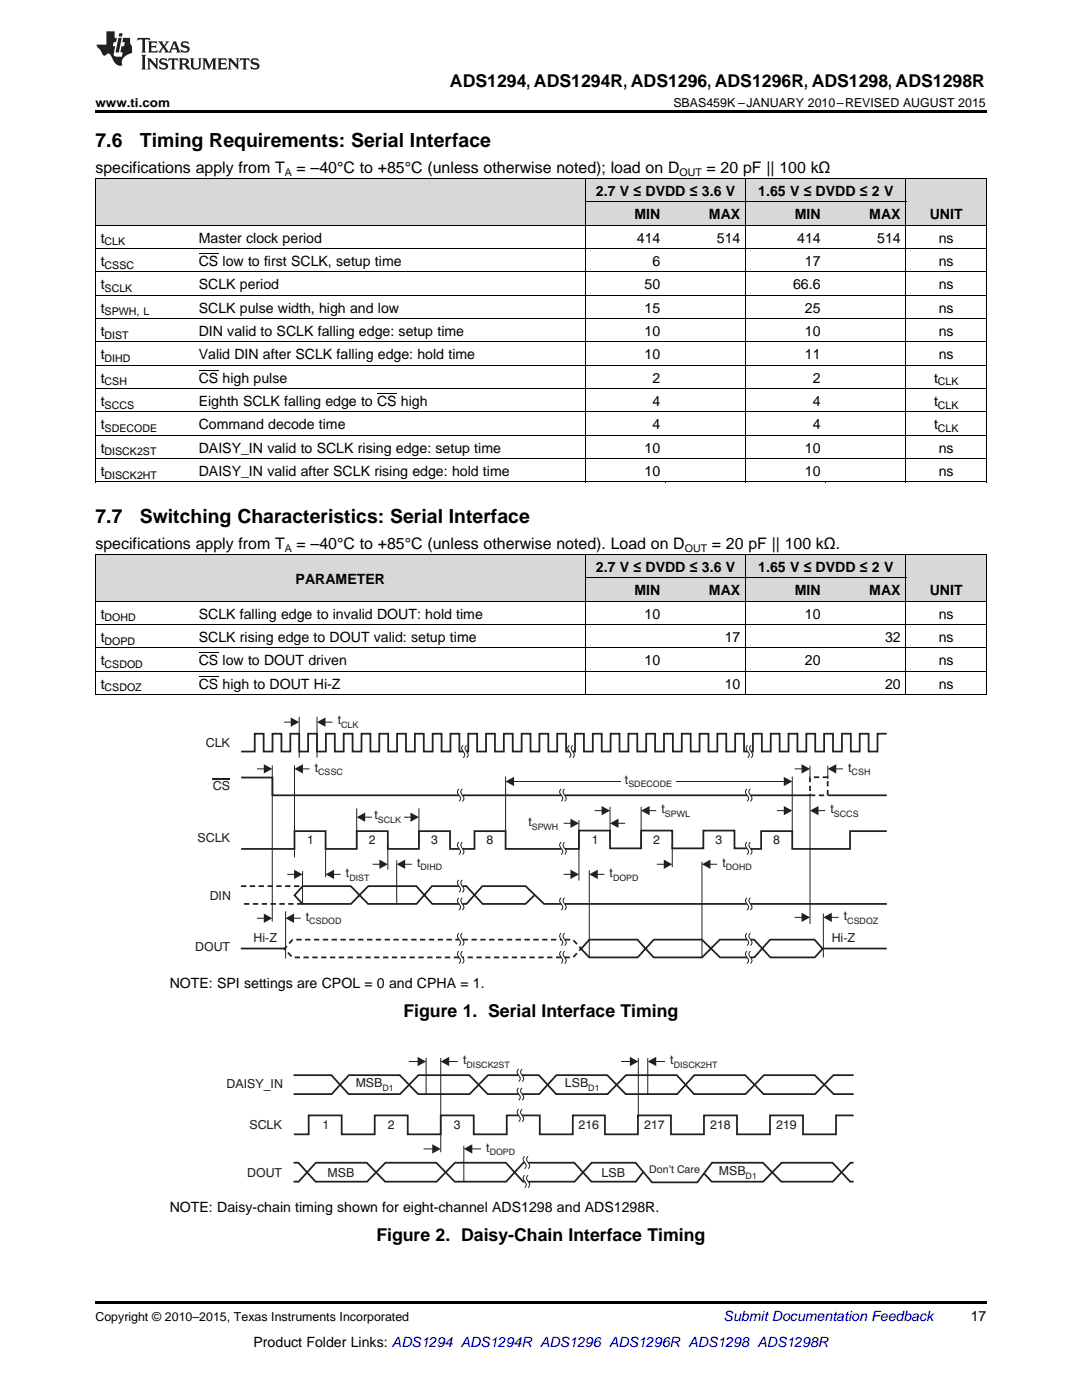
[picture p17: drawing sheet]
<svg xmlns="http://www.w3.org/2000/svg" width="216mm" height="279mm" viewBox="0 0 216 279" stroke-linecap="round" stroke-linejoin="round" font-family="sans-serif">
<defs><g id="words">
<g font-size="3.9">
<text x="19" y="29.3">7.6</text>
<text x="27.9" y="29.3">Timing Requirements: Serial Interface</text>
<text x="19" y="104.3">7.7</text>
<text x="27.9" y="104.3">Switching Characteristics: Serial Interface</text>
</g>
<g font-size="3.5">
<text x="89.8" y="17.3">ADS1294, ADS1294R, ADS1296, ADS1296R, ADS1298, ADS1298R</text>
<text x="80.5" y="203.1">Figure 1. Serial Interface Timing</text>
<text x="75.1" y="247.7">Figure 2. Daisy-Chain Interface Timing</text>
</g>
<g font-size="3.2">
<text x="19" y="34.4">specifications apply from T</text>
<text x="59.2" y="34.4">= –40°C to +85°C (unless otherwise noted); load on D</text>
<text x="141" y="34.4">= 20 pF || 100 kΩ</text>
<text x="19" y="109.5">specifications apply from T</text>
<text x="59.2" y="109.5">= –40°C to +85°C (unless otherwise noted). Load on D</text>
<text x="142" y="109.5">= 20 pF || 100 kΩ.</text>
</g>
<g font-size="2.8">
<text x="118.9" y="39.1">2.7 V ≤ DVDD ≤ 3.6 V</text>
<text x="151.3" y="39.1">1.65 V ≤ DVDD ≤ 2 V</text>
<text x="126.6" y="43.7">MIN</text>
<text x="141.5" y="43.7">MAX</text>
<text x="158.6" y="43.7">MIN</text>
<text x="173.5" y="43.7">MAX</text>
<text x="185.5" y="43.7">UNIT</text>
<text x="20.1" y="48.4">t</text>
<text x="20.1" y="53.1">t</text>
<text x="39.7" y="48.4">Master clock period</text>
<text x="39.7" y="53.1">CS low to first SCLK, setup time</text>
<text x="127.1" y="48.4">414</text>
<text x="130.2" y="53.1">6</text>
<text x="143.1" y="48.4">514</text>
<text x="159.1" y="48.4">414</text>
<text x="160.6" y="53.1">17</text>
<text x="175" y="48.4">514</text>
<text x="187.3" y="48.4">ns</text>
<text x="187.3" y="53.1">ns</text>
<text x="20.1" y="57.7">t</text>
<text x="39.7" y="57.7">SCLK period</text>
<text x="128.6" y="57.7">50</text>
<text x="158.3" y="57.7">66.6</text>
<text x="187.3" y="57.7">ns</text>
<text x="20.1" y="62.4">t</text>
<text x="39.7" y="62.4">SCLK pulse width, high and low</text>
<text x="128.6" y="62.4">15</text>
<text x="160.6" y="62.4">25</text>
<text x="187.3" y="62.4">ns</text>
<text x="20.1" y="67">t</text>
<text x="20.1" y="71.7">t</text>
<text x="39.7" y="67">DIN valid to SCLK falling edge: setup time</text>
<text x="39.7" y="71.7">Valid DIN after SCLK falling edge: hold time</text>
<text x="128.6" y="67">10</text>
<text x="128.6" y="71.7">10</text>
<text x="160.6" y="67">10</text>
<text x="160.6" y="71.7">11</text>
<text x="187.3" y="67">ns</text>
<text x="187.3" y="71.7">ns</text>
<text x="20.1" y="76.3">t</text>
<text x="39.7" y="76.3">CS high pulse</text>
<text x="130.2" y="76.3">2</text>
<text x="162.2" y="76.3">2</text>
<text x="186.4" y="76.3">t</text>
<text x="20.1" y="81">t</text>
<text x="39.7" y="81">Eighth SCLK falling edge to CS high</text>
<text x="130.2" y="81">4</text>
<text x="162.2" y="81">4</text>
<text x="186.4" y="81">t</text>
<text x="20.1" y="85.7">t</text>
<text x="39.7" y="85.7">Command decode time</text>
<text x="130.2" y="85.7">4</text>
<text x="162.2" y="85.7">4</text>
<text x="186.4" y="85.7">t</text>
<text x="20.1" y="90.3">t</text>
<text x="20.1" y="95">t</text>
<text x="39.7" y="90.3">DAISY_IN valid to SCLK rising edge: setup time</text>
<text x="39.7" y="95">DAISY_IN valid after SCLK rising edge: hold time</text>
<text x="128.6" y="90.3">10</text>
<text x="128.6" y="95">10</text>
<text x="160.6" y="90.3">10</text>
<text x="160.6" y="95">10</text>
<text x="187.3" y="90.3">ns</text>
<text x="187.3" y="95">ns</text>
<text x="59" y="116.5">PARAMETER</text>
<text x="118.9" y="114.1">2.7 V ≤ DVDD ≤ 3.6 V</text>
<text x="126.6" y="118.8">MIN</text>
<text x="141.5" y="118.8">MAX</text>
<text x="151.3" y="114.1">1.65 V ≤ DVDD ≤ 2 V</text>
<text x="158.6" y="118.8">MIN</text>
<text x="173.5" y="118.8">MAX</text>
<text x="185.5" y="118.8">UNIT</text>
<text x="20.1" y="123.4">t</text>
<text x="39.7" y="123.4">SCLK falling edge to invalid DOUT: hold time</text>
<text x="128.6" y="123.4">10</text>
<text x="160.6" y="123.4">10</text>
<text x="187.3" y="123.4">ns</text>
<text x="20.1" y="128.1">t</text>
<text x="39.7" y="128.1">SCLK rising edge to DOUT valid: setup time</text>
<text x="144.6" y="128.1">17</text>
<text x="176.6" y="128.1">32</text>
<text x="187.3" y="128.1">ns</text>
<text x="20.1" y="132.8">t</text>
<text x="20.1" y="137.4">t</text>
<text x="39.7" y="132.8">CS low to DOUT driven</text>
<text x="39.7" y="137.4">CS high to DOUT Hi-Z</text>
<text x="128.6" y="132.8">10</text>
<text x="144.6" y="137.4">10</text>
<text x="160.6" y="132.8">20</text>
<text x="176.6" y="137.4">20</text>
<text x="187.3" y="132.8">ns</text>
<text x="187.3" y="137.4">ns</text>
<text x="33.9" y="197.2">NOTE: SPI settings are CPOL = 0 and CPHA = 1.</text>
<text x="33.9" y="241.9">NOTE: Daisy-chain timing shown for eight-channel ADS1298 and ADS1298R.</text>
<text x="193.7" y="263.6">17</text>
<text x="50.6" y="268.9">Product Folder Links: ADS1294 ADS1294R ADS1296 ADS1296R ADS1298 ADS1298R</text>
</g>
<text font-size="2.8" fill="#0000c8" x="144.4" y="263.6">Submit Documentation Feedback</text>
<g font-size="2.5">
<text x="19" y="21.4">www.ti.com</text>
<text x="134.4" y="21.4">SBAS459K –JANUARY 2010–REVISED AUGUST 2015</text>
<text x="19" y="263.6">Copyright © 2010–2015, Texas Instruments Incorporated</text>
</g>
<g font-size="2.5" fill="#231f20">
<text x="41.1" y="149.2">CLK</text>
<text x="67.4" y="144.6">t</text>
<text x="62.8" y="154">t</text>
<text x="169.2" y="154">t</text>
<text x="42.4" y="157.7">CS</text>
<text x="124.7" y="156.4">t</text>
<text x="74.7" y="163.5">t</text>
<text x="105.4" y="164.8">t</text>
<text x="132" y="162.3">t</text>
<text x="165.7" y="162.3">t</text>
<text x="39.4" y="168.1">SCLK</text>
<text x="61.3" y="168.5">1</text>
<text x="73.6" y="168.5">2</text>
<text x="83.2" y="173">t</text>
<text x="86" y="168.5">3</text>
<text x="97.1" y="168.5">8</text>
<text x="118.1" y="168.5">1</text>
<text x="130.4" y="168.5">2</text>
<text x="142.8" y="168.5">3</text>
<text x="144.2" y="173">t</text>
<text x="154.3" y="168.5">8</text>
<text x="41.8" y="179.6">DIN</text>
<text x="69" y="175">t</text>
<text x="121.6" y="175">t</text>
<text x="61" y="183.8">t</text>
<text x="168.4" y="183.6">t</text>
<text x="38.9" y="189.9">DOUT</text>
<text x="50.6" y="188">Hi-Z</text>
<text x="166" y="188">Hi-Z</text>
<text x="92.4" y="212.4">t</text>
<text x="133.8" y="212.4">t</text>
<text x="45.2" y="217.1">D ISY_IN</text>
<text x="47" y="217.1">A</text>
<text x="71" y="217">MSB</text>
<text x="112.7" y="217">LSB</text>
<text x="49.8" y="225.4">SCLK</text>
<text x="64.3" y="225.4">1</text>
<text x="77.4" y="225.4">2</text>
<text x="90.6" y="225.3">3</text>
<text x="115.4" y="225.3">216</text>
<text x="128.5" y="225.4">217</text>
<text x="141.7" y="225.3">218</text>
<text x="154.9" y="225.3">219</text>
<text x="97" y="229.8">t</text>
<text x="49.3" y="234.9">DOUT</text>
<text x="65.4" y="234.8">MSB</text>
<text x="120.1" y="234.8">LSB</text>
<text x="143.4" y="234.5">MSB</text>
</g>
<g font-size="2.1">
<text x="56.8" y="35.1">A</text>
<text x="135.6" y="35.1">OUT</text>
<text x="20.9" y="49">CLK</text>
<text x="20.9" y="53.6">CSSC</text>
<text x="20.9" y="58.3">SCLK</text>
<text x="20.9" y="62.9">SPWH, L</text>
<text x="20.9" y="67.6">DIST</text>
<text x="20.9" y="72.2">DIHD</text>
<text x="20.9" y="76.9">CSH</text>
<text x="187.1" y="76.9">CLK</text>
<text x="20.9" y="81.6">SCCS</text>
<text x="187.1" y="81.6">CLK</text>
<text x="20.9" y="86.2">SDECODE</text>
<text x="187.1" y="86.2">CLK</text>
<text x="20.9" y="90.9">DISCK2ST</text>
<text x="20.9" y="95.5">DISCK2HT</text>
<text x="56.8" y="110.1">A</text>
<text x="136.6" y="110.1">OUT</text>
<text x="20.9" y="124">DOHD</text>
<text x="20.9" y="128.7">DOPD</text>
<text x="20.9" y="133.3">CSDOD</text>
<text x="20.9" y="138">CSDOZ</text>
</g>
<text font-size="2.1" fill="#231f20" x="129.6" y="234.2">Don’t Care</text>
<g font-size="1.8" fill="#231f20">
<text x="68.1" y="145.3">CLK</text>
<text x="63.5" y="154.7">CSSC</text>
<text x="169.9" y="154.7">CSH</text>
<text x="125.4" y="157.1">SDECODE</text>
<text x="75.4" y="164.3">SCLK</text>
<text x="106.1" y="165.5">SPWH</text>
<text x="132.7" y="163">SPWL</text>
<text x="166.4" y="163">SCCS</text>
<text x="83.9" y="173.7">DIHD</text>
<text x="144.8" y="173.7">DOHD</text>
<text x="69.7" y="175.7">DIST</text>
<text x="122.3" y="175.7">DOPD</text>
<text x="61.7" y="184.5">CSDOD</text>
<text x="169" y="184.3">CSDOZ</text>
<text x="93.1" y="213.1">DISCK2ST</text>
<text x="134.4" y="213.1">DISCK2HT</text>
<text x="76.3" y="217.7">D1</text>
<text x="117.4" y="217.7">D1</text>
<text x="97.7" y="230.5">DOPD</text>
<text x="148.8" y="235.2">D1</text>
</g>
</g></defs>
<g fill="#d8d8d8">
<path d="M19 110.7h19.6v9.4h-19.6z"/>
<path d="M38.6 110.7h78.2v9.4h-78.2z"/>
<path d="M116.8 115.4h16v4.7h-16z"/>
<path d="M132.8 115.4h16v4.7h-16z"/>
<path d="M148.8 115.4h16v4.7h-16z"/>
<path d="M164.8 115.4h16v4.7h-16z"/>
<path d="M180.8 110.7h16v9.4h-16z"/>
<path d="M116.8 110.7h16v4.7h-16z"/>
<path d="M132.8 110.7h16v4.7h-16z"/>
<path d="M148.8 110.7h16v4.7h-16z"/>
<path d="M164.8 110.7h16v4.7h-16z"/>
<path d="M19 35.7h19.6v9.3h-19.6z"/>
<path d="M38.6 35.7h78.2v9.3h-78.2z"/>
<path d="M116.8 40.4h16v4.6h-16z"/>
<path d="M132.8 40.4h16v4.6h-16z"/>
<path d="M148.8 40.4h16v4.6h-16z"/>
<path d="M164.8 40.4h16v4.6h-16z"/>
<path d="M180.8 35.7h16v9.3h-16z"/>
<path d="M116.8 35.7h16v4.7h-16z"/>
<path d="M132.8 35.7h16v4.7h-16z"/>
<path d="M148.8 35.7h16v4.7h-16z"/>
<path d="M164.8 35.7h16v4.7h-16z"/>
</g>
<path d="M19 259.7h177.8v.5h-177.8z" fill="#000"/>
<path d="M58.6 214.6h7.5l3.5 3.8h10.2l3.7-3.8h10.1l3.7 3.8h6.2M103.5 214.6h-6.1l-3.7 3.8h-10.3l-3.6-3.8h-10.2l-3.4 3.8h-7.6M104.2 214.6h3.3l3.5 3.8h10.2l3.7-3.8h10.2l3.4 3.8h10.3l3.6-3.8h10.2l3.7 3.8h4M170.3 214.6h-4l-3.7 3.8h-10.2l-3.7-3.8h-10.2l-3.4 3.8h-10.3l-3.6-3.8h-10.2l-3.4 3.8h-3.4M58.6 232h.9l3.5 3.8h10.2l3.7-3.8h10.2l3.6 3.8h10.3l3.4-3.8h.3M58.6 235.8h1l3.4-3.8h10.2l3.6 3.8h10.3l3.7-3.8h10.1l3.5 3.8h.3M103.5 222.6h-2.4v3.8h-6.6v-3.8h-6.6v3.8h-6.5v-3.8h-6.6v3.8h-6.6v-3.8h-6.6v3.8h-3M104.2 222.6h3.5v3.8h6.6v-3.8h6.4v3.8h6.6v-3.8h6.6v3.8h6.6v-3.8h6.6v3.8h6.5v-3.8h6.6v3.8h6.6v-3.8h3.5M105.4 232h9.2l3.4 3.8h8.9l1.4-1.8M140.5 234.2l1.5 1.6h10.3l3.7-3.8h10.1l3.6 3.8h.6M170.3 232h-.6l-3.5 3.8h-10.3l-3.7-3.8h-10.1l-3 4h-9l-3.3-4h-8.7l-3.5 3.8h-9.2" fill="none" stroke="#231f20" stroke-width=".35"/>
<g fill="none" stroke="#231f20" stroke-width=".2">
<path d="M85 211.1v7.2M87.9 211.1v18.9M89.5 211.8h1.8M103.5 213.4a.76 .76 0 0 0 0 1.2 .76 .76 0 0 1 0 1.2M103.5 217.1a.76 .76 0 0 0 0 1.2 .76 .76 0 0 1 0 1.3M104.2 213.4a.76 .76 0 0 0 0 1.2 .76 .76 0 0 1 0 1.2M104.2 217.1a.76 .76 0 0 0 0 1.2 .76 .76 0 0 1 0 1.3M127.4 211.1v12M129.3 211.1v7.2M92.6 228.7v7.1M103.5 221.4a.76 .76 0 0 0 0 1.2 .76 .76 0 0 1 0 1.2M104.2 221.4a.76 .76 0 0 0 0 1.2 .76 .76 0 0 1 0 1.2"/>
<path d="M104.7 230.8a.76 .76 0 0 0 0 1.2 .76 .76 0 0 1 0 1.2M104.7 234.5a.76 .76 0 0 0 0 1.3 .76 .76 0 0 1 0 1.2M105.4 230.8a.76 .76 0 0 0 0 1.2 .76 .76 0 0 1 0 1.2M105.4 234.5a.76 .76 0 0 0 0 1.3 .76 .76 0 0 1 0 1.2"/>
</g>
<path d="M87.9 211.8l1.7-.9v1.9z" fill="#231f20"/>
<path d="M81.6 211.8h1.9" fill="none" stroke="#231f20" stroke-width=".2"/>
<path d="M83.3 210.9l1.7 .9-1.7 1z" fill="#231f20"/>
<path d="M84.5 229.3h1.9" fill="none" stroke="#231f20" stroke-width=".2"/>
<path d="M86.3 228.4l1.6 .9-1.6 .9z" fill="#231f20"/>
<path d="M94.1 229.3h1.9" fill="none" stroke="#231f20" stroke-width=".2"/>
<path d="M92.6 229.3l1.6-.9v1.8z" fill="#231f20"/>
<path d="M123.9 211.8h1.9" fill="none" stroke="#231f20" stroke-width=".2"/>
<path d="M125.7 210.9l1.7 .9-1.7 1z" fill="#231f20"/>
<path d="M130.8 211.8h1.9" fill="none" stroke="#231f20" stroke-width=".2"/>
<path d="M129.3 211.8l1.6-.9v1.9z" fill="#231f20"/>
<g fill="none" stroke="#231f20" stroke-width=".2">
<path d="M54.3 152.7v31.2M58.8 152.7v18.4M91.6 157.5a.76 .76 0 0 0 0 1.2 .76 .76 0 0 1 0 1.2M92.3 157.5a.76 .76 0 0 0 0 1.2 .76 .76 0 0 1 0 1.2M112 157.5a.76 .76 0 0 0 0 1.2 .76 .76 0 0 1 0 1.2M112.7 157.5a.76 .76 0 0 0 0 1.2 .76 .76 0 0 1 0 1.2M149.1 157.5a.76 .76 0 0 0 0 1.2 .76 .76 0 0 1 0 1.2M149.7 157.5a.76 .76 0 0 0 0 1.2 .76 .76 0 0 1 0 1.2M161.6 158.4v26M165.2 152.8v2.7M60.4 173.9v6.6M65 168.5v6.6"/>
<path d="M71.2 161.3v7.5M72.7 163.1h9.3M77.4 168.5v5M79.2 171.7v8.8M83.6 161.3v7.5M91.6 175.6a.76 .76 0 0 0 0 1.2 .76 .76 0 0 1 0 1.3M91.6 179.2a.76 .76 0 0 0 0 1.2 .76 .76 0 0 1 0 1.2M91.6 168.1a.76 .76 0 0 0 0 1.2 .76 .76 0 0 1 0 1.2M92.3 175.6a.76 .76 0 0 0 0 1.2 .76 .76 0 0 1 0 1.3M92.3 179.2a.76 .76 0 0 0 0 1.2 .76 .76 0 0 1 0 1.2M92.3 168.1a.76 .76 0 0 0 0 1.2 .76 .76 0 0 1 0 1.2M112 179.2a.76 .76 0 0 0 0 1.2 .76 .76 0 0 1 0 1.2"/>
<path d="M112 168.1a.76 .76 0 0 0 0 1.2 .76 .76 0 0 1 0 1.2M112.7 179.2a.76 .76 0 0 0 0 1.2 .76 .76 0 0 1 0 1.2M112.7 168.1a.76 .76 0 0 0 0 1.2 .76 .76 0 0 1 0 1.2M115.5 163.7v12M117.6 173.7v17.4M121.7 161v6.4M127.9 161v8.3M134.1 168.5v4.6M140.1 172v19.1M149.1 179.2a.76 .76 0 0 0 0 1.2 .76 .76 0 0 1 0 1.2M149.1 168.1a.76 .76 0 0 0 0 1.2 .76 .76 0 0 1 0 1.2M149.7 179.2a.76 .76 0 0 0 0 1.2 .76 .76 0 0 1 0 1.2"/>
<path d="M149.7 168.1a.76 .76 0 0 0 0 1.2 .76 .76 0 0 1 0 1.2M57 181.9v9.4M91.6 186.2a.76 .76 0 0 0 0 1.3 .76 .76 0 0 1 0 1.2M91.6 189.8a.76 .76 0 0 0 0 1.3 .76 .76 0 0 1 0 1.2M92.3 186.2a.76 .76 0 0 0 0 1.3 .76 .76 0 0 1 0 1.2M92.3 189.8a.76 .76 0 0 0 0 1.3 .76 .76 0 0 1 0 1.2M112 186.2a.76 .76 0 0 0 0 1.3 .76 .76 0 0 1 0 1.2M112 189.8a.76 .76 0 0 0 0 1.3 .76 .76 0 0 1 0 1.2M112.7 186.2a.76 .76 0 0 0 0 1.3 .76 .76 0 0 1 0 1.2M112.7 189.8a.76 .76 0 0 0 0 1.3 .76 .76 0 0 1 0 1.2M149.1 186.2a.76 .76 0 0 0 0 1.3 .76 .76 0 0 1 0 1.2M149.1 189.8a.76 .76 0 0 0 0 1.3 .76 .76 0 0 1 0 1.2"/>
<path d="M149.7 186.2a.76 .76 0 0 0 0 1.3 .76 .76 0 0 1 0 1.2M149.7 189.8a.76 .76 0 0 0 0 1.3 .76 .76 0 0 1 0 1.2M164.3 182.3v8.8"/>
</g>
<g fill="none" stroke="#231f20" stroke-width=".35">
<path d="M48.1 155.2h6.3v3.5h37.2M92.3 158.7h19.7M112.7 158.7h36.4M149.8 158.7h11.8M165.2 158.7h11.7M48.1 169.4h10.7v-3.5h6.2v3.5h6.2v-3.5h6.2v3.5h6.2v-3.5h6.2v3.5h1.8M91.6 176.8h-5.4l-3.1 3.6h-9.7l-3.4-3.6h-9.6l-1.6 1.9 1.6 1.7h9.6l3.5-3.6h9.6l3.2 3.6h5.3M92.3 169.4h2.4v-3.5h6.2v3.5h11.1M92.3 176.8h.8l3.2 3.6h8.6l1.7-1.7M149 169.3h-2.4v-3.5h-6.3v3.5h-6.2v-3.5h-6.2v3.5h-6.2v-3.5h-6.2v3.6h-2.8M176.9 165.9h-7.3v3.5h-11.5v-3.5h-6.2v3.5h-2.2M48 189.3h8.9"/>
<path d="M92.3 180.4h.8l3.1-3.6h8.7l3.7 3.6h3.4M112.7 180.4h36.3M149.1 187.5h-5.5l-3.5 3.6h-9.7l-3.2-3.6h-9.6l-1.6 1.9 1.6 1.7h9.6l3.3-3.6h9.6l3.6 3.6h5.3M149.7 187.5h.8l3.2 3.6h8.9l1.5-1.8-1.6-1.8h-8.8l-3.2 3.6h-.8M149.8 180.4h27.2M164.1 189.3h12.8"/>
</g>
<path d="M42.4 155.4h3.5" fill="none" stroke="#231f20" stroke-width=".25"/>
<path d="M161.6 155.1h3.6v3.6h-3.6zM48.1 176.8h12.2M60.3 180.4h-12.3M91.6 191.1h-33.3l-1.6-1.7 1.7-1.9h33.2M92.3 187.5h19.7M112 191.1h-19.7M112.7 187.5h1.6l1.7 1.8-1.6 1.8h-1.7" fill="none" stroke="#231f20" stroke-width=".35" stroke-dasharray="1.1 .7" stroke-linecap="butt"/>
<g fill="#231f20">
<path d="M81.9 162.2l1.7 .9-1.7 .9z"/>
<path d="M71.2 163.1l1.7-.9v1.8z"/>
</g>
<path d="M166.7 153.4h1.5" fill="none" stroke="#231f20" stroke-width=".2"/>
<path d="M165.2 153.4l1.7-.9v1.9z" fill="#231f20"/>
<path d="M158.6 153.4h1.5" fill="none" stroke="#231f20" stroke-width=".2"/>
<path d="M159.9 152.5l1.7 .9-1.7 1z" fill="#231f20"/>
<path d="M118.7 161.8h1.5" fill="none" stroke="#231f20" stroke-width=".2"/>
<path d="M120 160.9l1.7 .9-1.7 .9z" fill="#231f20"/>
<path d="M112.5 164.3h1.5" fill="none" stroke="#231f20" stroke-width=".2"/>
<path d="M113.8 163.4l1.7 .9-1.7 .9z" fill="#231f20"/>
<path d="M112.5 174.5h1.5" fill="none" stroke="#231f20" stroke-width=".2"/>
<path d="M113.8 173.6l1.7 .9-1.7 .9z" fill="#231f20"/>
<path d="M119.1 174.5h1.5" fill="none" stroke="#231f20" stroke-width=".2"/>
<path d="M117.6 174.5l1.7-.9v1.8z" fill="#231f20"/>
<path d="M131.1 172.5h1.5" fill="none" stroke="#231f20" stroke-width=".2"/>
<path d="M132.5 171.6l1.6 .9-1.6 .9z" fill="#231f20"/>
<path d="M141.6 172.5h1.5" fill="none" stroke="#231f20" stroke-width=".2"/>
<path d="M140.1 172.5l1.7-.9v1.8z" fill="#231f20"/>
<path d="M163.2 161.8h1.5" fill="none" stroke="#231f20" stroke-width=".2"/>
<path d="M161.6 161.8l1.7-.9v1.8z" fill="#231f20"/>
<path d="M155 161.8h1.5" fill="none" stroke="#231f20" stroke-width=".2"/>
<path d="M156.4 160.8l1.7 1-1.7 .9z" fill="#231f20"/>
<path d="M158.6 183.1h1.5" fill="none" stroke="#231f20" stroke-width=".2"/>
<path d="M159.9 182.2l1.7 .9-1.7 .9z" fill="#231f20"/>
<path d="M165.8 183.1h1.5" fill="none" stroke="#231f20" stroke-width=".2"/>
<path d="M164.3 183.1l1.7-.9v1.8z" fill="#231f20"/>
<path d="M129.5 161.8h1.5" fill="none" stroke="#231f20" stroke-width=".2"/>
<path d="M127.9 161.8l1.7-.9v1.8z" fill="#231f20"/>
<path d="M123.3 164.3h1.5" fill="none" stroke="#231f20" stroke-width=".2"/>
<path d="M121.7 164.3l1.7-.9v1.8z" fill="#231f20"/>
<path d="M60.3 153.4h1.5" fill="none" stroke="#231f20" stroke-width=".2"/>
<path d="M58.8 153.4l1.7-.9v1.9z" fill="#231f20"/>
<path d="M51.3 153.4h1.5" fill="none" stroke="#231f20" stroke-width=".2"/>
<path d="M52.6 152.5l1.7 .9-1.7 1z" fill="#231f20"/>
<path d="M51.3 183.3h1.5" fill="none" stroke="#231f20" stroke-width=".2"/>
<path d="M52.6 182.3l1.7 1-1.7 .9z" fill="#231f20"/>
<path d="M57.3 174.5h1.5" fill="none" stroke="#231f20" stroke-width=".2"/>
<path d="M58.7 173.6l1.7 .9-1.7 .9z" fill="#231f20"/>
<path d="M74.4 172.5h1.4" fill="none" stroke="#231f20" stroke-width=".2"/>
<path d="M75.7 171.6l1.7 .9-1.7 .9z" fill="#231f20"/>
<path d="M80.7 172.5h1.5" fill="none" stroke="#231f20" stroke-width=".2"/>
<path d="M79.2 172.5l1.6-.9v1.8z" fill="#231f20"/>
<path d="M66.5 174.5h1.5" fill="none" stroke="#231f20" stroke-width=".2"/>
<path d="M65 174.5l1.7-.9v1.8z" fill="#231f20"/>
<path d="M58.5 183.3h1.5" fill="none" stroke="#231f20" stroke-width=".2"/>
<path d="M57 183.3l1.7-1v1.9z" fill="#231f20"/>
<path d="M74.2 161.5h6.3v3.2h-6.3z" fill-rule="evenodd" fill="#fff"/>
<path d="M100.9 155v12.6M102.4 156h54.1M158.1 155v10.9M161.6 152.8v2.2" fill="none" stroke="#231f20" stroke-width=".2"/>
<g fill="#231f20">
<path d="M156.4 155l1.7 1-1.7 .9z"/>
<path d="M100.9 156l1.7-1v1.9z"/>
</g>
<path d="M124 154.4h10.8v3.1h-10.8z" fill-rule="evenodd" fill="#fff"/>
<path d="M59.7 143.1v8.1M63.3 143.1v8.1M64.8 144.1h1.5" fill="none" stroke="#231f20" stroke-width=".2"/>
<path d="M48.1 150h2.7v-3.6h1.8v3.6h1.8v-3.6h1.8v3.6h1.7v-3.6h1.8v3.6h1.8v-3.6h1.8v3.6h1.7v-3.6h1.8v3.6h1.8v-3.6h1.8v3.6h1.7v-3.6h1.8v3.6h1.8v-3.6h1.8v3.6h1.7v-3.6h1.8v3.6h1.8v-3.6h1.8v3.6h1.7v-3.6h1.8v3.6h1.8v-3.6h1.8v3.6h.7M93.1 150h.3v-3.6h1.8v3.6h1.8v-3.6h1.8v3.6h1.7v-3.6h1.8v3.6h1.8v-3.6h1.8v3.6h1.7v-3.6h1.8v3.6h1.8v-3.6h1.8v3.6h.6M114.3 150h.4v-3.6h1.8v3.6h1.8v-3.6h1.8v3.6h1.7v-3.6h1.8v3.6h1.8v-3.6h1.8v3.6h1.7v-3.6h1.8v3.6h1.8v-3.6h1.8v3.6h1.7v-3.6h1.8v3.6h1.8v-3.6h1.8v3.6h1.7v-3.6h1.8v3.6h1.8v-3.6h1.8v3.6h.7M176.9 146.4h-1.8v3.6h-1.8v-3.6h-1.8v3.6h-1.7v-3.6h-1.8v3.6h-1.8v-3.6h-1.8v3.6h-1.7v-3.6h-1.8v3.6h-1.8v-3.6h-1.8v3.6h-1.7v-3.6h-1.8v3.6h-1.8v-3.6h-1.8v3.6h-.3" fill="none" stroke="#231f20" stroke-width=".35"/>
<path d="M63.3 144.1l1.6-.9v1.8z" fill="#231f20"/>
<path d="M56.7 144.1h1.5" fill="none" stroke="#231f20" stroke-width=".2"/>
<path d="M58 143.2l1.7 .9-1.7 .9z" fill="#231f20"/>
<path d="M92.4 148.7a.76 .76 0 0 0 0 1.3 .76 .76 0 0 1 0 1.2M93.1 148.7a.76 .76 0 0 0 0 1.3 .76 .76 0 0 1 0 1.2M113.6 148.7a.76 .76 0 0 0 0 1.3 .76 .76 0 0 1 0 1.2M114.3 148.7a.76 .76 0 0 0 0 1.3 .76 .76 0 0 1 0 1.2M149.2 148.7a.76 .76 0 0 0 0 1.3 .76 .76 0 0 1 0 1.2M149.9 148.7a.76 .76 0 0 0 0 1.3 .76 .76 0 0 1 0 1.2" fill="none" stroke="#231f20" stroke-width=".2"/>
<g fill="none" stroke="#000" stroke-width=".2">
<path d="M19 35.6l177.8 .1v60.5M19.1 35.7v60.5M116.8 35.7v60.5M148.8 35.7v60.5M180.8 35.7v60.5M19 58.9h177.8M19 54.3h177.8M19 49.6h177.8M19 45h177.8M116.8 40.3h64M19 77.6h177.8M19 72.9h177.8"/>
<path d="M19 68.2h177.8M19 63.6h177.8M19 96.2h177.8M19 91.5h177.8M19 86.9h177.8M19 82.2h177.8M19 110.7h177.8v28M19 120h177.8M19.1 110.7v28M116.8 110.7v28M116.8 115.3h64M148.8 110.7v28"/>
<path d="M180.8 110.7v28M19 138.6h177.8M19 134h177.8M19 129.3h177.8M19 124.7h177.8"/>
</g>
<g fill="#000">
<path d="M19 22h177.8v.5h-177.8zM19 96.2h.2zM116.7 96.2h.1zM132.7 96.2h.1zM148.7 96.2h.1zM164.7 96.2h.1zM180.7 96.2h.1zM196.7 96.2h.1zM19 138.6l.2 .1zM116.7 138.6l.1 .1zM132.7 138.6l.1 .1zM148.7 138.6l.1 .1z"/>
<path d="M164.7 138.6l.1 .1zM180.7 138.6l.1 .1zM196.7 138.6l.1 .1z"/>
</g>
<g fill="#231f20">
<path d="M27.5 7.6l-.1 .5 .4-.2h.6v.1v2.1l-.2 .4h1l-.3-.4v-2.1l.1-.1h.5l.5 .2-.2-.5zM29.5 8.3l.2 .3v1.5l-.2 .4h1.8l.2-.6a1.04 1.04 0 0 1-1.3 .2v-.7h.6l.3 .2v-.6l-.3 .2h-.6v-.6l.8-.1 .4 .3-.2-.5zM31.5 8.3l.9 1.1-.9 1.1h.8l-.2-.2 .5-.7 .4 .7-.2 .2h1.5l-.1-.2 .1-.4h.9l.1 .4-.2 .2h1l-.3-.3-.7-1.9h-.5l-.9 2-.8-1 .9-1h-.8l.1 .3-.3 .5-.4-.6 .2-.2zM34.7 8.6l.4 1h-.7zM36.3 8.4a.63 .63 0 0 0-.2 .7 .63 .63 0 0 0 .6 .4l.6 .2 .1 .2a.75 .75 0 0 1-.7 .4 .75 .75 0 0 1-.6-.5l.1 .7 .1-.1a1.11 1.11 0 0 0 1.5-.6 1.13 1.13 0 0 0-1.2-.8l-.1-.4a1.04 1.04 0 0 1 1.2 .2l-.2-.5-.1 .1-.5-.2zM28.2 10.9l.2 .4v2.2l-.2 .4h1l-.3-.4v-2.2l.3-.4zM29.3 11.6l.3 .4v1.5l-.3 .4h.8l-.2-.4v-1.3l1.5 1.7v-1.9l.2-.4h-.7l.2 .4v.9l-1.1-1.3zM32 11.8a.62 .62 0 0 0-.2 .7 .62 .62 0 0 0 .6 .4l.6 .1 .1 .3a.76 .76 0 0 1-.7 .3 .76 .76 0 0 1-.6-.4l.1 .7 .1-.1a1.11 1.11 0 0 0 1.5-.6 1.13 1.13 0 0 0-1.2-.8l-.1-.4a1.04 1.04 0 0 1 1.2 .2l-.2-.6-.1 .1-.5-.1zM33.7 11.6l-.2 .6a.61 .61 0 0 1 .8-.3v1.6l-.2 .4h.9l-.2-.4v-1.6a.63 .63 0 0 1 .8 .3l-.2-.6zM35.6 11.6l.3 .4v1.5l-.3 .4h1l-.2-.2v-.8l.5 .2a.76 .76 0 0 0 1.2 .7l-1-1a.58 .58 0 0 0 .6-.5 .58 .58 0 0 0-.5-.6zM36.4 11.9h.1a.45 .45 0 0 1 .5 .1 .45 .45 0 0 1 .1 .5l-.7 .2zM37.9 11.6l.2 .2a2.17 2.17 0 0 0 .3 1.9 .99 .99 0 0 0 1.6-.6v-1.1l.2-.4h-.7l.2 .2a1.92 1.92 0 0 1-.2 1.8 .6 .6 0 0 1-.9-.5v-1.1l.2-.4zM40.4 11.6l.2 .4v1.5l-.2 .4h.7l-.2-.4v-1.4l.8 1.8 .8-1.8v1.4l-.2 .4h.9l-.2-.4v-1.5l.2-.4h-.8l-.6 1.5-.6-1.5zM43.4 11.6l.2 .4v1.5l-.2 .4h1.8l.2-.6a1.04 1.04 0 0 1-1.3 .1v-.6h.5l.4 .2v-.6l-.4 .2h-.5v-.7h.8l.3 .3-.1-.6zM45.5 11.6l.2 .4v1.5l-.2 .4h.7l-.2-.4v-1.3l1.5 1.7v-1.9l.2-.4h-.7l.2 .4v.9l-1.1-1.3zM47.9 11.6l-.1 .6a.61 .61 0 0 1 .8-.3v1.6l-.3 .4h1l-.3-.4 .1-1.6a.63 .63 0 0 1 .7 .3l-.1-.6zM50.2 11.8a.62 .62 0 0 0-.2 .7 .62 .62 0 0 0 .6 .4l.6 .1 .2 .3a.76 .76 0 0 1-.8 .3 .76 .76 0 0 1-.6-.4l.1 .7 .2-.1a1.11 1.11 0 0 0 1.5-.6 1.13 1.13 0 0 0-1.3-.8l-.1-.4a1.04 1.04 0 0 1 1.2 .2l-.1-.6-.2 .1-.5-.1z"/>
<path d="M21.2 6.3v2.6h-1.9l.1 .4 .7 .9a.91 .91 0 0 0 1 .8 .56 .56 0 0 1 .5-.3 .56 .56 0 0 1 .5 .3l.4 .8a1.53 1.53 0 0 0 1.9 1.2 1.54 1.54 0 0 1 1-2.1l.9-.3v-1.4a1.52 1.52 0 0 1-.3-1.6h-1.4l-.2 .8h.5l-.2 .8h-.4l-.2 1v.2l.4 .1-.2 .8a1.93 1.93 0 0 1-1.6-.3l.3-1.8h-.5l.2-.8h.4l.2-.8h-.4v-1.3zM23.6 7.6l-.6 2.9h.7l.6-2.9zM23.8 6.6l-.1 .7h.6l.2-.7z"/>
</g>
<path d="M39.7 50.6h3.9M39.7 73.9h3.9M75.2 78.5h4M39.7 134.9h3.9M39.7 130.3h3.9" fill="none" stroke="#000" stroke-width=".2"/>
<use href="#words"/>
</svg>
